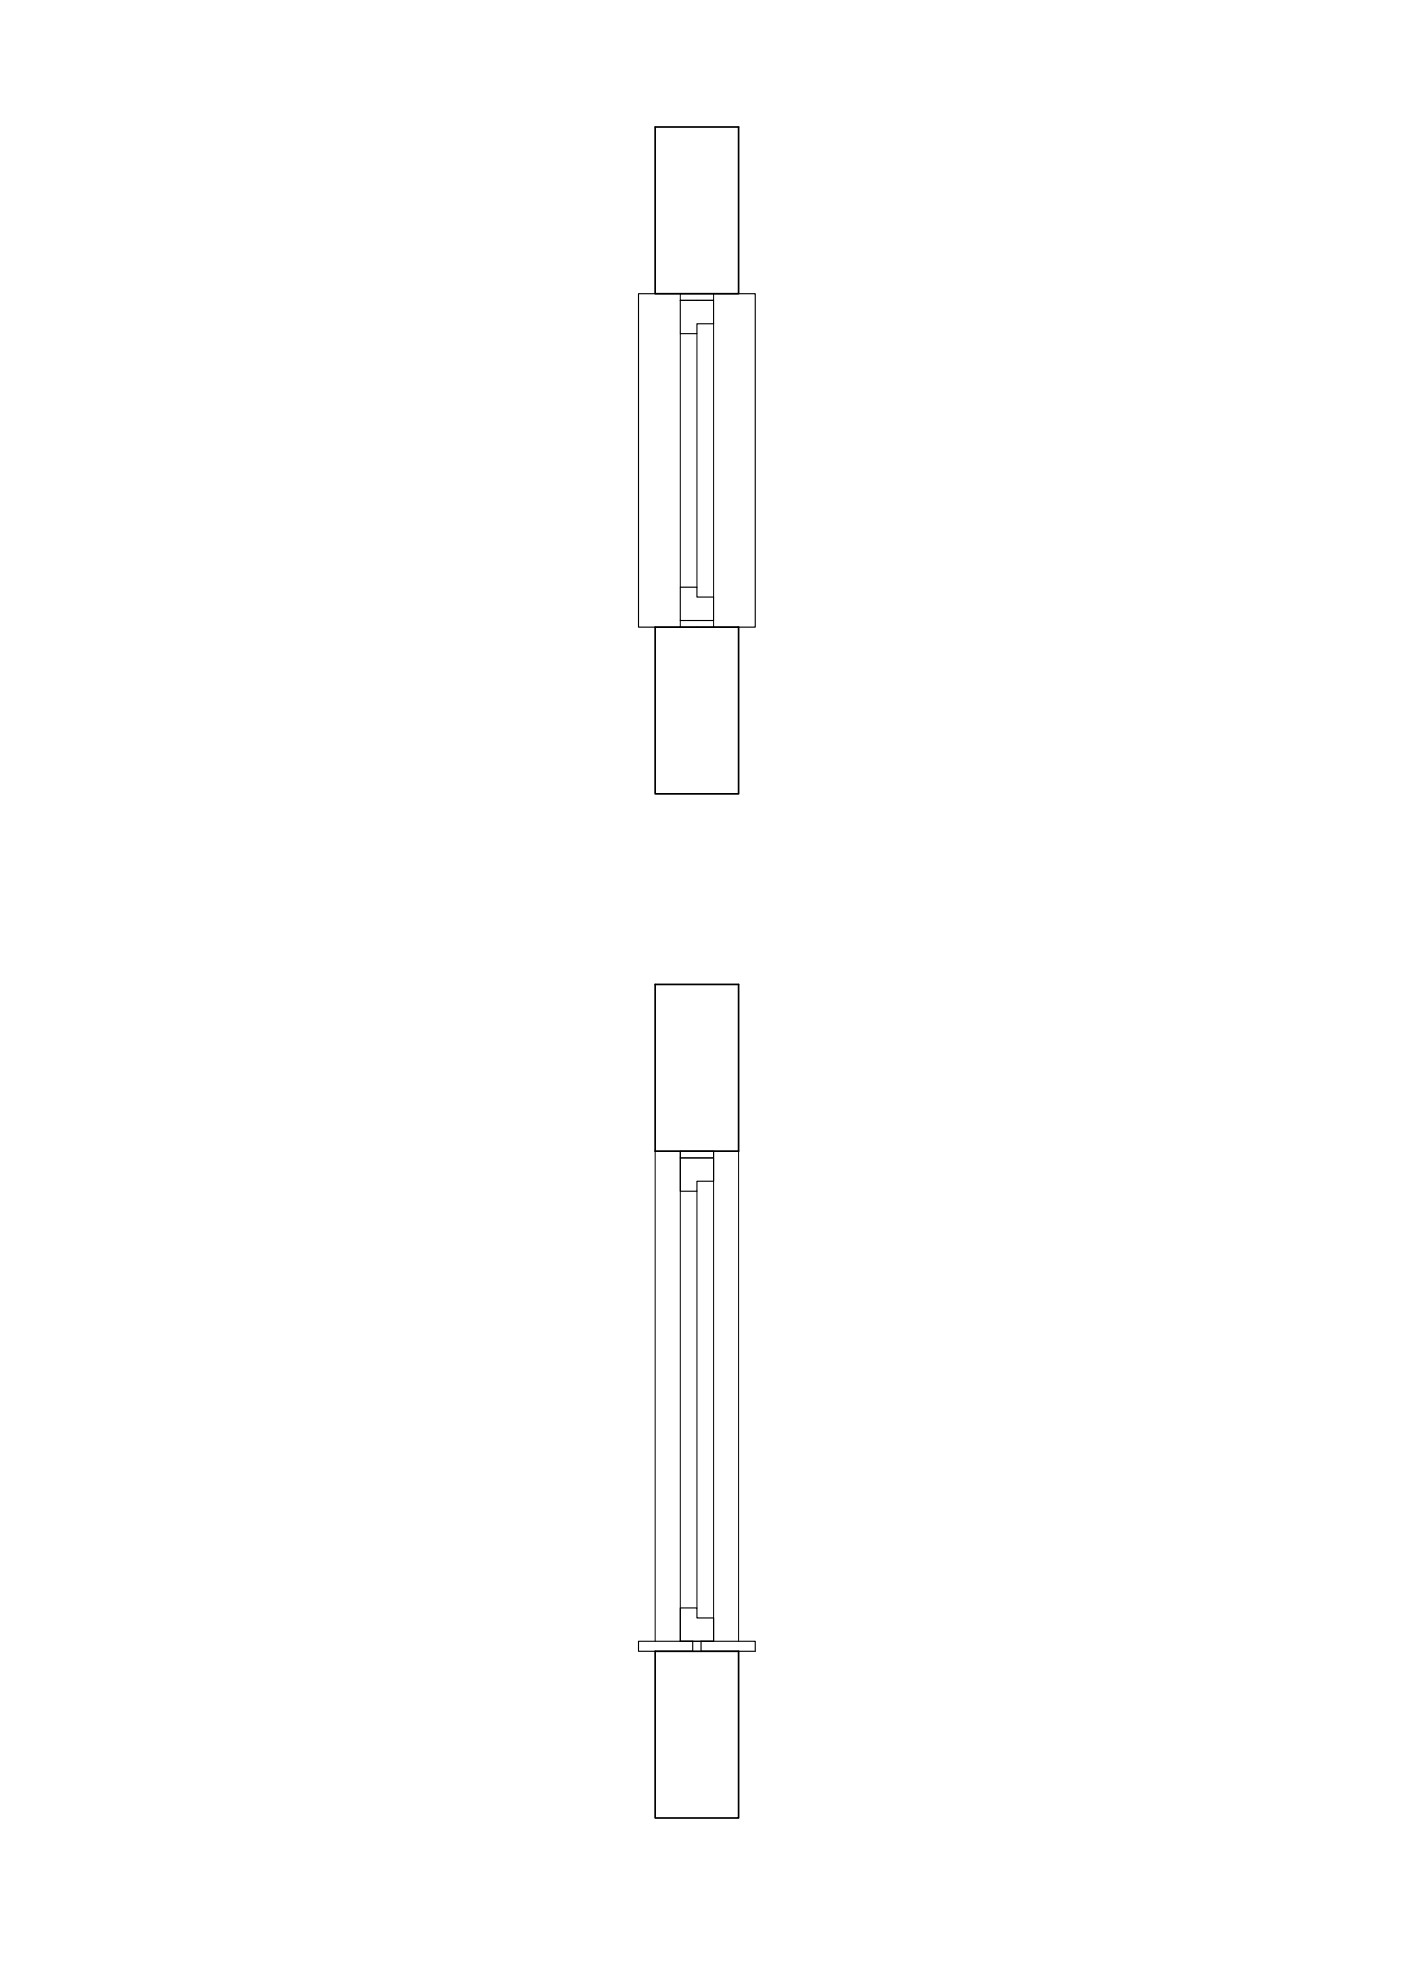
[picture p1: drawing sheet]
<svg xmlns="http://www.w3.org/2000/svg" width="420mm" height="594mm" viewBox="0 0 420 594" stroke-linecap="round" stroke-linejoin="round" font-family="sans-serif">
<!-- layer: muro -->
<path d="M196.5 38.1h25v50h-25zM196.5 188.1h25v50h-25zM196.5 295.2h25v50h-25zM196.5 495.2h25v50h-25z" fill="none" stroke="#000" stroke-width=".51"/>
<!-- layer: proiezioni -->
<path d="M214 97.1v82M204 100.1v76M209 100.1v76M196.5 345.2v147M204 345.2v147M209 357.2v125M214 345.2v147M221.5 345.2v147" fill="none" stroke="#000" stroke-width=".3"/>
<!-- layer: lastre -->
<path d="M204 88.1h-12.5v100h12.5M214 88.1h12.5v100h-12.5M191.5 492.2h16.2v3h-16.2zM210.2 492.2h16.3v3h-16.3z" fill="none" stroke="#000" stroke-width=".34"/>
<!-- layer: controtelaio -->
<path d="M204 88.1h10v2h-10zM204 186.1h10v2h-10zM204 345.2h10v2h-10zM204 492.2h10" fill="none" stroke="#000" stroke-width=".3"/>
<!-- layer: telaio fisso -->
<path d="M204 90.1h10v7h-5v3h-5zM204 176.1h5v3h5v7h-10zM204 347.2h10v7h-5v3h-5zM204 482.2h5v3h5v7h-10z" fill="none" stroke="#000" stroke-width=".34"/>
</svg>
